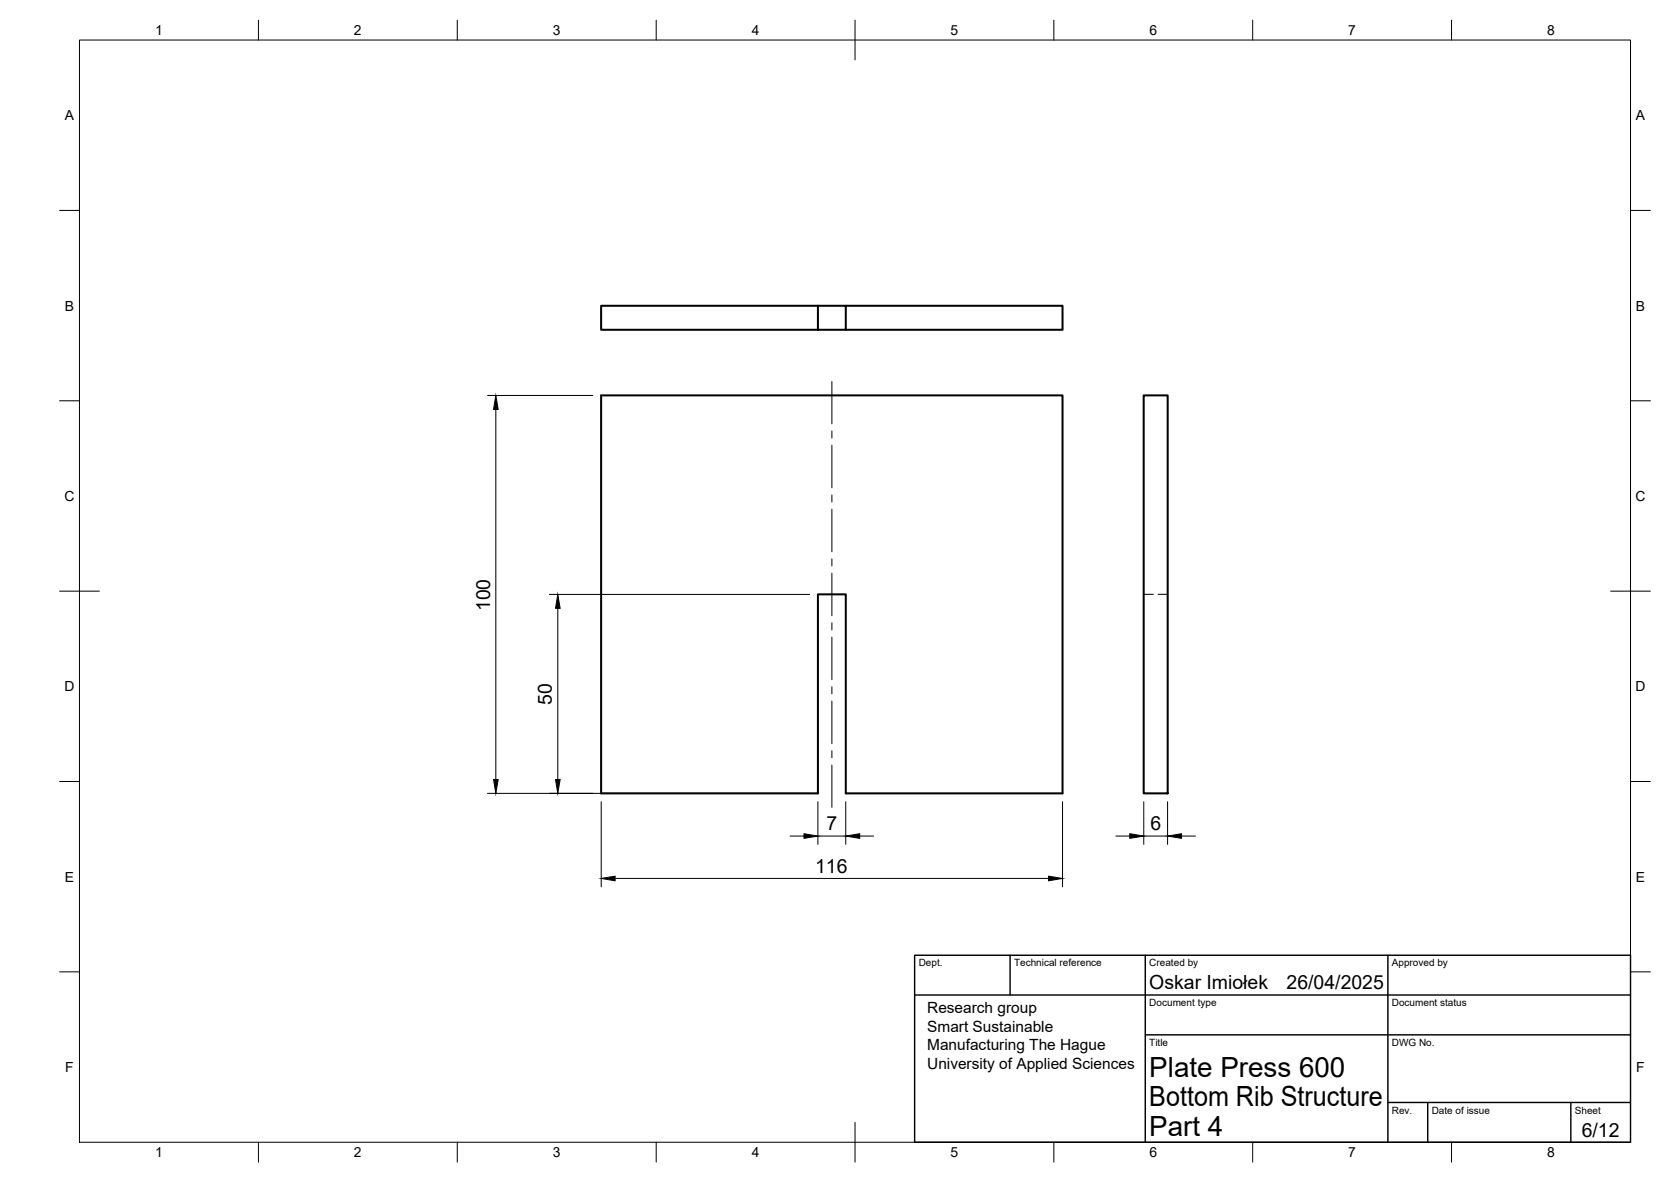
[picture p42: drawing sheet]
<svg xmlns="http://www.w3.org/2000/svg" width="420mm" height="297mm" viewBox="0 0 420 297" stroke-linecap="round" stroke-linejoin="round" font-family="sans-serif">
<defs><g id="words">
<g font-size="7">
<text x="289" y="270.6">Plate Press 600</text>
<text x="289" y="278.1">Bottom Rib Structure</text>
<text x="289" y="285.5">Part 4</text>
</g>
<g font-size="4.9">
<text x="123.2" y="153.6" transform="rotate(-90 123.2 153.6)">100</text>
<text x="138.8" y="177.1" transform="rotate(-90 138.8 177.1)">50</text>
<text x="207.8" y="208.7">7</text>
<text x="289.2" y="208.6">6</text>
<text x="204.9" y="219.3">116</text>
<text x="289" y="248.5">Oskar Imiołek</text>
<text x="323.5" y="248.5">26/04/2025</text>
<text x="397.7" y="285.7">6/12</text>
</g>
<g font-size="3.9">
<text x="233.1" y="254.6">Research group</text>
<text x="233.1" y="259.3">Smart Sustainable</text>
<text x="233.1" y="263.9">Manufacturing The Hague</text>
<text x="233.1" y="268.6">University of Applied Sciences</text>
</g>
<g font-size="3.5">
<text x="39" y="8.8">1</text>
<text x="89" y="8.8">2</text>
<text x="139" y="8.8">3</text>
<text x="189" y="8.8">4</text>
<text x="239" y="8.8">5</text>
<text x="289" y="8.8">6</text>
<text x="339" y="8.8">7</text>
<text x="389" y="8.8">8</text>
<text x="16.3" y="30.2">A</text>
<text x="411.3" y="30.2">A</text>
<text x="16.3" y="78">B</text>
<text x="411.3" y="78">B</text>
<text x="16.2" y="125.9">C</text>
<text x="411.2" y="125.9">C</text>
<text x="16.2" y="173.7">D</text>
<text x="411.2" y="173.7">D</text>
<text x="16.3" y="221.6">E</text>
<text x="411.3" y="221.6">E</text>
<text x="16.4" y="269.4">F</text>
<text x="411.4" y="269.4">F</text>
<text x="39" y="290.8">1</text>
<text x="89" y="290.8">2</text>
<text x="139" y="290.8">3</text>
<text x="189" y="290.8">4</text>
<text x="239" y="290.8">5</text>
<text x="289" y="290.8">6</text>
<text x="339" y="290.8">7</text>
<text x="389" y="290.8">8</text>
</g>
<g font-size="2.5">
<text x="231" y="242.9">Dept.</text>
<text x="255" y="242.9">Technical reference</text>
<text x="289" y="242.9">Created by</text>
<text x="350" y="242.9">Approved by</text>
<text x="289" y="252.8">Document type</text>
<text x="350" y="252.8">Document status</text>
<text x="289" y="262.9">Title</text>
<text x="350" y="262.9">DWG No.</text>
<text x="350" y="279.9">Rev.</text>
<text x="360" y="279.9">Date of issue</text>
<text x="396" y="279.9">Sheet</text>
</g>
</g></defs>
<!-- layer: Visible -->
<path d="M151.2 76.8h61.5v6.1h-61.5zM205.7 76.8v6.1M212.7 76.8h54.5v6.1h-54.5M151.2 99.4h116v100h-54.5v-50h-7v50h-54.5zM287.6 99.4h6v100h-6z" fill="none" stroke="#000" stroke-width=".51"/>
<!-- layer: Hidden -->
<path d="M287.6 149.4h2.4M291.2 149.4h2.4" fill="none" stroke="#000" stroke-width=".25"/>
<!-- layer: BORDER -->
<g fill="none" stroke="#000" stroke-width=".25">
<path d="M20 10.1h390v276.9h-390zM65 5.1v5M115 5.1v5M165 5.1v5M215 5.1v10M265 5.1v5M315 5.1v5M365 5.1v5M15 52.9h5M410 52.9h5M15 100.7h5M410 100.7h5"/>
<path d="M15 148.6h10M405 148.6h10M15 196.4h5M410 196.4h5M15 244.2h5M410 244.2h5M65 287v5M115 287v5M165 287v5M215 282.1v9.9M265 287v5M315 287v5"/>
<path d="M365 287v5"/>
</g>
<!-- layer: TITLEBLOCK -->
<path d="M230 250h180M230 240.1h180v46.9h-180zM254 240.1v9.9M288 240.1v46.9M349 240.1v46.9M288 260.1h122M349 277.1h61M359 277.1v9.9M395 277.1v9.9" fill="none" stroke="#000" stroke-width=".36"/>
<!-- layer: FD_Dimensions -->
<g fill="none" stroke="#000" stroke-width=".25">
<path d="M122.6 99.4h26.5M124.7 102.9v93M138.2 149.4h65.4M140.3 152.9v43M122.6 199.4h81M151.2 201.5v21.4M198.7 210.1h3.5M205.7 210.1h7M205.7 201.5v10.7M212.7 201.5v10.7M216.2 210.1h3.5M267.2 201.5v21.4"/>
<path d="M280.6 210.1h3.5M287.6 201.5v10.7M287.6 210.1h6M293.6 201.5v10.7M297.1 210.1h3.5M154.7 220.8h109"/>
</g>
<path d="M124.7 99.4l.6 3.5h-1.2zM140.3 149.4l.5 3.5h-1.1zM124.1 195.9h1.2l-.6 3.5zM139.7 195.9h1.1l-.5 3.5zM202.2 209.5l3.5 .6-3.5 .6zM212.7 210.1l3.5-.6v1.2zM284.1 209.5l3.5 .6-3.5 .6zM293.6 210.1l3.5-.6v1.2zM151.2 220.8l3.5-.6v1.1zM263.7 220.2l3.5 .6-3.5 .5z" fill="#000" stroke="#000" stroke-width=".25"/>
<!-- layer: Smart Centers -->
<g fill="none" stroke="#000" stroke-width=".25">
<path d="M209.2 95.9v10.6M209.2 108.3v1.8M209.2 111.9v10.7M209.2 124.4v1.8M209.2 127.9v10.8M209.2 140.4v1.8M209.2 144v10.7M209.2 156.5v1.8M209.2 160.1v10.7M209.2 172.6v1.8M209.2 176.2v10.7M209.2 188.7v1.7"/>
<path d="M209.2 192.2v10.7"/>
</g>
<use href="#words"/>
</svg>
